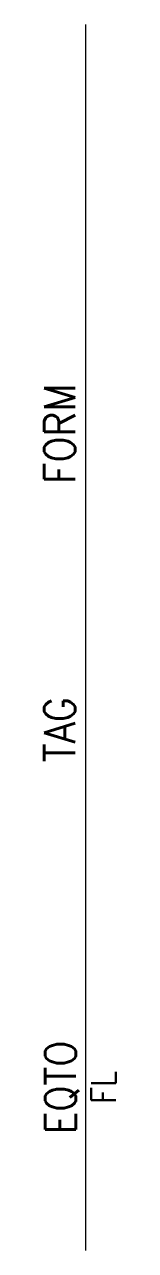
# Model space of a CAD drawing. Header units: millimetres. Extents: x -2 to 1.5, y -187.4 to -127.4.
import ezdxf
from ezdxf.enums import TextEntityAlignment as Align

# ---------------------------------------------------------------- set-up
doc = ezdxf.new("R2010")
doc.units = ezdxf.units.MM
doc.header["$MEASUREMENT"] = 0
doc.layers.get('0').update_dxf_attribs({"linetype": 'CONTINUOUS'})
doc.styles.add('ROMANS', font='romans')

msp = doc.modelspace()

# ---------------------------------------------------------------- linework, layer by layer
at = {"color": 7}
msp.add_line((0.006, -127.372), (0.006, -187.372), dxfattribs=at)

# ---------------------------------------------------------------- texts
at = {"color": 7, "linetype": 'Continuous', "style": 'ROMANS', "width": 0.9}
for tag, p in [('FORM', (-1.253, -147.389)), ('TAG', (-1.253, -161.889)), ('EQTO', (-1.213, -179.389))]:
    msp.add_attdef(tag, text='', height=1.5, rotation=90, dxfattribs=at).set_placement(p, align=Align.MIDDLE_CENTER)
msp.add_attdef('FL', text='', height=1.2, rotation=90, dxfattribs=at).set_placement((1.482, -179.389), align=Align.CENTER)

doc.saveas('drawing.dxf')
